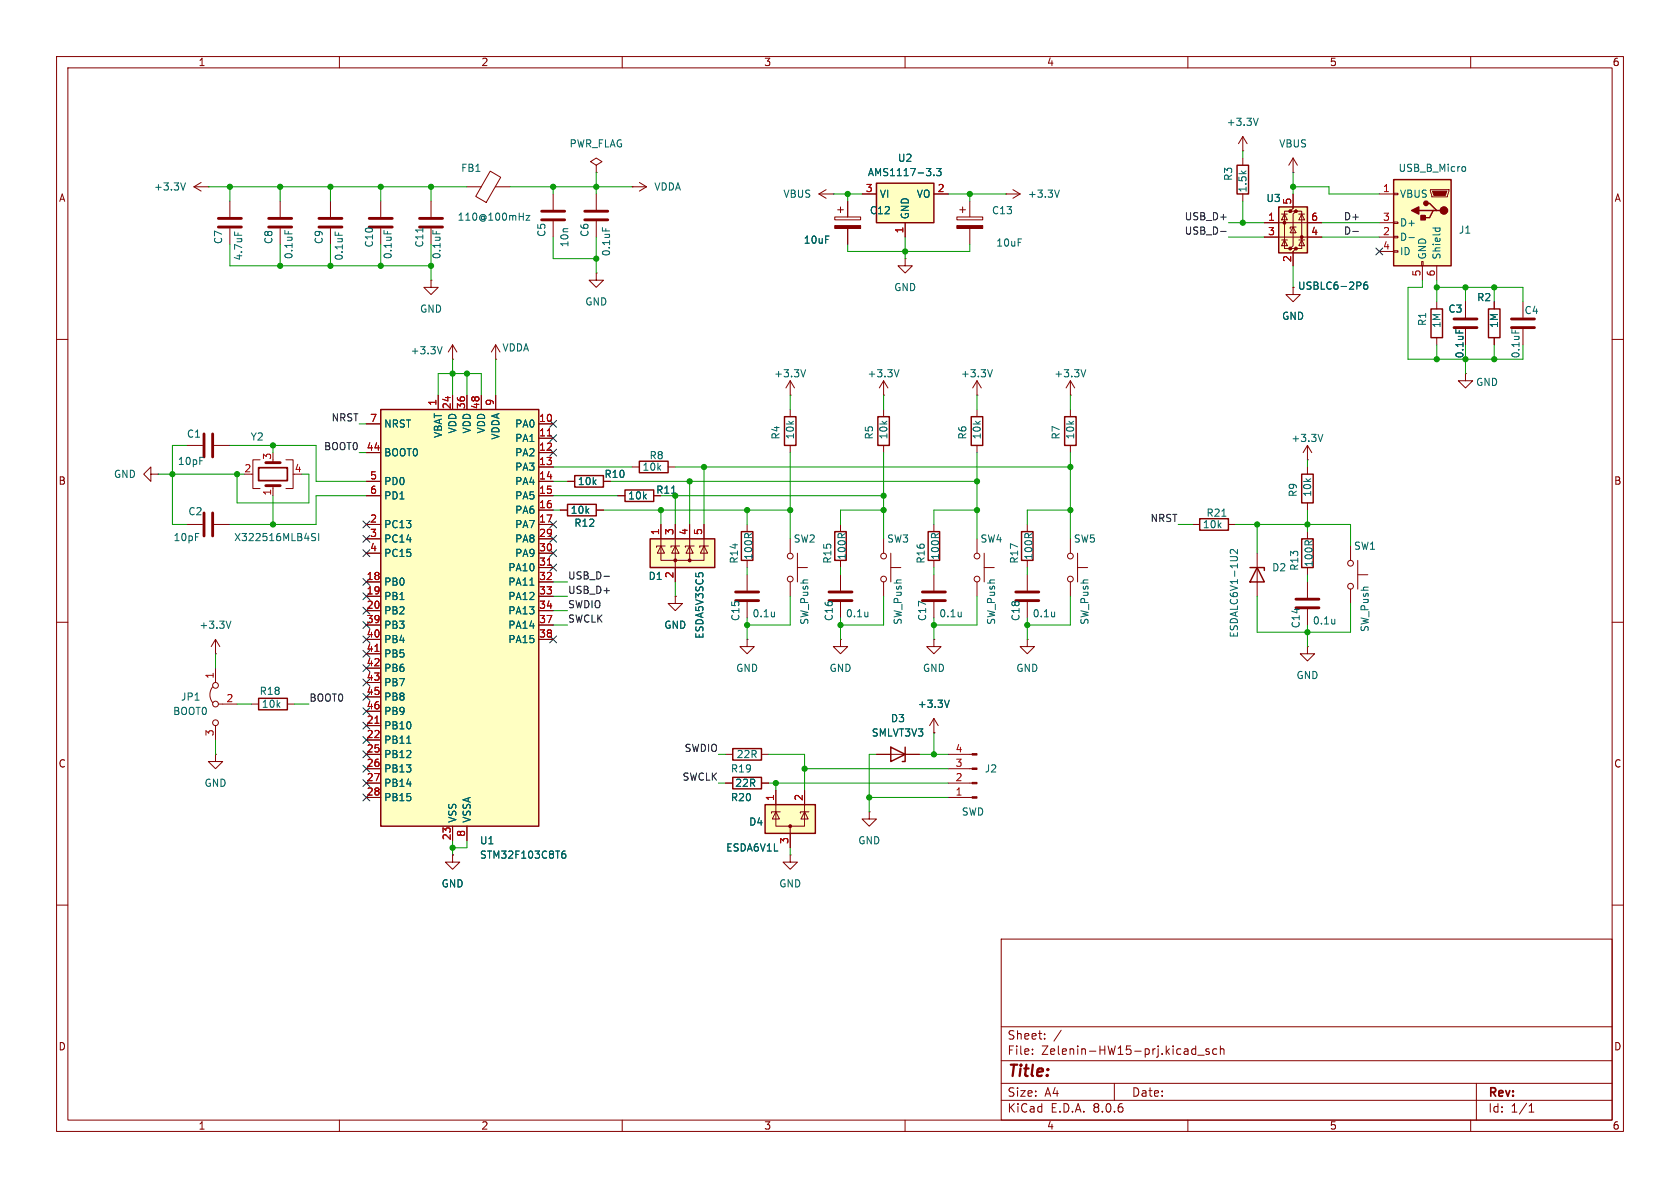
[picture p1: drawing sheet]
<svg xmlns="http://www.w3.org/2000/svg" width="297mm" height="210mm" viewBox="0 0 297 210" stroke-linecap="round" stroke-linejoin="round" font-family="sans-serif">
<defs><g id="words">
<text font-size="2.8" fill="#840000" x="178" y="190.9">Title:</text>
<g font-size="2.1" fill="#840000">
<text x="178" y="184">Sheet:</text>
<text x="178" y="186.7">File:</text>
<text x="184.1" y="186.7">Zelenin-HW15-prj.kicad_sch</text>
<text x="178" y="196.9">KiCad</text>
<text x="178" y="194.1">Size:</text>
<text x="184.7" y="194.1">A4</text>
<text x="185.7" y="196.9">E.D.A.</text>
<text x="193.3" y="196.9">8.0.6</text>
<text x="200" y="194.1">Date:</text>
<text x="263" y="194.3">Rev:</text>
<text x="263" y="196.9">Id:</text>
<text x="267.1" y="196.9">1/1</text>
</g>
<g font-size="1.8" fill="#840000">
<text x="35" y="11.9">1</text>
<text x="85" y="11.9">2</text>
<text x="135" y="11.9">3</text>
<text x="185" y="11.9">4</text>
<text x="235" y="11.9">5</text>
<text x="285" y="11.9">6</text>
<text x="10.3" y="35.9">A</text>
<text x="285.3" y="35.9">A</text>
<text x="10.3" y="85.9">B</text>
<text x="106.8" y="84.7">R10</text>
<text x="115.9" y="87.5">R11</text>
<text x="285.3" y="85.9">B</text>
<text x="10.3" y="135.9">C</text>
<text x="285.3" y="135.9">C</text>
<text x="10.3" y="185.9">D</text>
<text x="285.3" y="185.9">D</text>
<text x="35" y="199.9">1</text>
<text x="85" y="199.9">2</text>
<text x="135" y="199.9">3</text>
<text x="185" y="199.9">4</text>
<text x="235" y="199.9">5</text>
<text x="285" y="199.9">6</text>
</g>
<g font-size="1.8" fill="#006464">
<text x="216.8" y="22.5">+3.3V</text>
<text x="100.6" y="26.3">PWR_FLAG</text>
<text x="158.6" y="28.8">U2</text>
<text x="226" y="26.3">VBUS</text>
<text x="27.1" y="33.9">+3.3V</text>
<text x="81.4" y="30.6">FB1</text>
<text x="115.6" y="33.9">VDDA</text>
<text x="138.4" y="35.2">VBUS</text>
<text x="153.3" y="31.3">AMS1117-3.3</text>
<text x="155.4" y="35.2">VI</text>
<text x="162" y="35.2">VO</text>
<text x="181.6" y="35.2">+3.3V</text>
<text x="218" y="32.1" transform="rotate(-90 218 32.1)">R3</text>
<text x="220.6" y="34.1" transform="rotate(-90 220.6 34.1)">1.5k</text>
<text x="223.8" y="35.9">U3</text>
<text x="247.2" y="30.6">USB_B_Micro</text>
<text x="247.4" y="35.2">VBUS</text>
<text x="80.8" y="39.2">110@100mHz</text>
<text x="96.6" y="42" transform="rotate(-90 96.6 42)">C5</text>
<text x="104.2" y="42" transform="rotate(-90 104.2 42)">C6</text>
<text x="153.7" y="38.1">C12</text>
<text x="160.9" y="38.9" transform="rotate(-90 160.9 38.9)">GND</text>
<text x="175.3" y="38.1">C13</text>
<text x="247.4" y="40.2">D+</text>
<text x="257.8" y="41.5">J1</text>
<text x="39.5" y="43.3" transform="rotate(-90 39.5 43.3)">C7</text>
<text x="43" y="46.2" transform="rotate(-90 43 46.2)">4.7uF</text>
<text x="48.4" y="43.3" transform="rotate(-90 48.4 43.3)">C8</text>
<text x="51.9" y="45.9" transform="rotate(-90 51.9 45.9)">0.1uF</text>
<text x="57.3" y="43.3" transform="rotate(-90 57.3 43.3)">C9</text>
<text x="60.8" y="46.2" transform="rotate(-90 60.8 46.2)">0.1uF</text>
<text x="66.1" y="43.9" transform="rotate(-90 66.1 43.9)">C10</text>
<text x="69.4" y="45.9" transform="rotate(-90 69.4 45.9)">0.1uF</text>
<text x="75" y="43.9" transform="rotate(-90 75 43.9)">C11</text>
<text x="78.1" y="45.9" transform="rotate(-90 78.1 45.9)">0.1uF</text>
<text x="100.7" y="43.8" transform="rotate(-90 100.7 43.8)">10n</text>
<text x="108.1" y="45.4" transform="rotate(-90 108.1 45.4)">0.1uF</text>
<text x="142" y="43.3">10uF</text>
<text x="176" y="43.8">10uF</text>
<text x="247.4" y="42.8">D-</text>
<text x="247.4" y="45.3">ID</text>
<text x="252.3" y="46" transform="rotate(-90 252.3 46)">GND</text>
<text x="254.9" y="46" transform="rotate(-90 254.9 46)">Shield</text>
<text x="158" y="51.7">GND</text>
<text x="229.4" y="51.4">USBLC6-2P6</text>
<text x="261" y="53.4">R2</text>
<text x="74.2" y="55.5">GND</text>
<text x="103.4" y="54.2">GND</text>
<text x="226.6" y="56.7">GND</text>
<text x="252.3" y="57.7" transform="rotate(-90 252.3 57.7)">R1</text>
<text x="254.9" y="58.1" transform="rotate(-90 254.9 58.1)">1M</text>
<text x="256" y="55.5">C3</text>
<text x="265" y="58.1" transform="rotate(-90 265 58.1)">1M</text>
<text x="269.4" y="55.7">C4</text>
<text x="72.5" y="62.8">+3.3V</text>
<text x="88.7" y="62.3">VDDA</text>
<text x="136.8" y="66.9">+3.3V</text>
<text x="153.3" y="66.9">+3.3V</text>
<text x="169.8" y="66.9">+3.3V</text>
<text x="186.3" y="66.9">+3.3V</text>
<text x="260.9" y="68.4">GND</text>
<text x="32.9" y="77.6">C1</text>
<text x="67.8" y="75.8">NRST</text>
<text x="78.3" y="77.5" transform="rotate(-90 78.3 77.5)">VBAT</text>
<text x="80.9" y="76.7" transform="rotate(-90 80.9 76.7)">VDD</text>
<text x="83.4" y="76.7" transform="rotate(-90 83.4 76.7)">VDD</text>
<text x="86" y="76.7" transform="rotate(-90 86 76.7)">VDD</text>
<text x="88.5" y="77.8" transform="rotate(-90 88.5 77.8)">VDDA</text>
<text x="91" y="75.8">PA0</text>
<text x="138" y="77.8" transform="rotate(-90 138 77.8)">R4</text>
<text x="140.6" y="77.8" transform="rotate(-90 140.6 77.8)">10k</text>
<text x="154.5" y="77.8" transform="rotate(-90 154.5 77.8)">R5</text>
<text x="157.1" y="77.8" transform="rotate(-90 157.1 77.8)">10k</text>
<text x="171" y="77.8" transform="rotate(-90 171 77.8)">R6</text>
<text x="173.6" y="77.8" transform="rotate(-90 173.6 77.8)">10k</text>
<text x="187.6" y="77.8" transform="rotate(-90 187.6 77.8)">R7</text>
<text x="190.1" y="77.8" transform="rotate(-90 190.1 77.8)">10k</text>
<text x="31.4" y="82.4">10pF</text>
<text x="44.2" y="78.1">Y2</text>
<text x="67.8" y="80.9">BOOT0</text>
<text x="91" y="78.3">PA1</text>
<text x="91" y="80.9">PA2</text>
<text x="91" y="83.4">PA3</text>
<text x="113.5" y="83.4">10k</text>
<text x="114.7" y="81.4">R8</text>
<text x="228.2" y="78.3">+3.3V</text>
<text x="20" y="84.7">GND</text>
<text x="67.8" y="86">PD0</text>
<text x="67.8" y="88.5">PD1</text>
<text x="91" y="86">PA4</text>
<text x="91" y="88.5">PA5</text>
<text x="102.1" y="86">10k</text>
<text x="111" y="88.5">10k</text>
<text x="229.5" y="88" transform="rotate(-90 229.5 88)">R9</text>
<text x="232" y="87.9" transform="rotate(-90 232 87.9)">10k</text>
<text x="30.6" y="95.9">10pF</text>
<text x="33.2" y="91.3">C2</text>
<text x="41.3" y="95.9">X322516MLB4SI</text>
<text x="67.8" y="93.6">PC13</text>
<text x="91" y="91">PA6</text>
<text x="91" y="93.6">PA7</text>
<text x="100.8" y="91">10k</text>
<text x="101.4" y="93.3">R12</text>
<text x="212.6" y="93.6">10k</text>
<text x="213.2" y="91.5">R21</text>
<text x="67.8" y="96.1">PC14</text>
<text x="67.8" y="98.7">PC15</text>
<text x="89.8" y="101.2">PA10</text>
<text x="91" y="96.1">PA8</text>
<text x="91" y="98.7">PA9</text>
<text x="130.7" y="99.7" transform="rotate(-90 130.7 99.7)">R14</text>
<text x="133.2" y="99.1" transform="rotate(-90 133.2 99.1)">100R</text>
<text x="140.2" y="96.1">SW2</text>
<text x="147.2" y="99.7" transform="rotate(-90 147.2 99.7)">R15</text>
<text x="149.7" y="99.1" transform="rotate(-90 149.7 99.1)">100R</text>
<text x="156.7" y="96.1">SW3</text>
<text x="163.7" y="99.7" transform="rotate(-90 163.7 99.7)">R16</text>
<text x="166.2" y="99.1" transform="rotate(-90 166.2 99.1)">100R</text>
<text x="173.2" y="96.1">SW4</text>
<text x="180.2" y="99.7" transform="rotate(-90 180.2 99.7)">R17</text>
<text x="182.7" y="99.1" transform="rotate(-90 182.7 99.1)">100R</text>
<text x="189.7" y="96.1">SW5</text>
<text x="224.8" y="101.2">D2</text>
<text x="229.7" y="101" transform="rotate(-90 229.7 101)">R13</text>
<text x="232.3" y="100.3" transform="rotate(-90 232.3 100.3)">100R</text>
<text x="239.3" y="97.4">SW1</text>
<text x="67.8" y="103.7">PB0</text>
<text x="67.8" y="106.3">PB1</text>
<text x="89.8" y="103.7">PA11</text>
<text x="89.8" y="106.3">PA12</text>
<text x="114.6" y="102.7">D1</text>
<text x="35.2" y="111.4">+3.3V</text>
<text x="67.8" y="108.8">PB2</text>
<text x="67.8" y="111.4">PB3</text>
<text x="67.8" y="113.9">PB4</text>
<text x="89.8" y="108.8">PA13</text>
<text x="89.8" y="111.4">PA14</text>
<text x="89.8" y="113.9">PA15</text>
<text x="117.3" y="111.4">GND</text>
<text x="124.6" y="113" transform="rotate(-90 124.6 113)">ESDA5V3SC5</text>
<text x="130.9" y="109.9" transform="rotate(-90 130.9 109.9)">C15</text>
<text x="132.9" y="109.3">0.1u</text>
<text x="143.1" y="110.5" transform="rotate(-90 143.1 110.5)">SW_Push</text>
<text x="147.4" y="109.9" transform="rotate(-90 147.4 109.9)">C16</text>
<text x="149.5" y="109.3">0.1u</text>
<text x="159.6" y="110.5" transform="rotate(-90 159.6 110.5)">SW_Push</text>
<text x="163.9" y="109.9" transform="rotate(-90 163.9 109.9)">C17</text>
<text x="166" y="109.3">0.1u</text>
<text x="176.1" y="110.5" transform="rotate(-90 176.1 110.5)">SW_Push</text>
<text x="180.4" y="109.9" transform="rotate(-90 180.4 109.9)">C18</text>
<text x="182.5" y="109.3">0.1u</text>
<text x="192.6" y="110.5" transform="rotate(-90 192.6 110.5)">SW_Push</text>
<text x="219" y="112.8" transform="rotate(-90 219 112.8)">ESDALC6V1-1U2</text>
<text x="230" y="111.2" transform="rotate(-90 230 111.2)">C14</text>
<text x="232" y="110.6">0.1u</text>
<text x="242.2" y="111.8" transform="rotate(-90 242.2 111.8)">SW_Push</text>
<text x="67.8" y="116.4">PB5</text>
<text x="67.8" y="119">PB6</text>
<text x="130" y="119">GND</text>
<text x="146.6" y="119">GND</text>
<text x="163.1" y="119">GND</text>
<text x="179.6" y="119">GND</text>
<text x="31.9" y="124.1">JP1</text>
<text x="45.8" y="123">R18</text>
<text x="46.2" y="125.3">10k</text>
<text x="67.8" y="121.5">PB7</text>
<text x="67.8" y="124.1">PB8</text>
<text x="162.2" y="125.3">+3.3V</text>
<text x="229.1" y="120.2">GND</text>
<text x="30.5" y="126.6">BOOT0</text>
<text x="67.8" y="129.1">PB10</text>
<text x="67.8" y="131.7">PB11</text>
<text x="67.8" y="126.6">PB9</text>
<text x="154" y="130.4">SMLVT3V3</text>
<text x="157.4" y="127.9">D3</text>
<text x="67.8" y="134.2">PB12</text>
<text x="67.8" y="136.8">PB13</text>
<text x="129.1" y="136.8">R19</text>
<text x="130.1" y="134.2">22R</text>
<text x="174" y="136.8">J2</text>
<text x="36.1" y="139.3">GND</text>
<text x="67.8" y="139.3">PB14</text>
<text x="67.8" y="141.8">PB15</text>
<text x="129.1" y="141.8">R20</text>
<text x="129.9" y="139.3">22R</text>
<text x="80.9" y="145.5" transform="rotate(-90 80.9 145.5)">VSS</text>
<text x="83.4" y="145.5" transform="rotate(-90 83.4 145.5)">VSSA</text>
<text x="84.8" y="149.5">U1</text>
<text x="132.3" y="146.2">D4</text>
<text x="151.6" y="149.5">GND</text>
<text x="169.9" y="144.4">SWD</text>
<text x="84.8" y="152">STM32F103C8T6</text>
<text x="128.3" y="150.7">ESDA6V1L</text>
<text x="78" y="157.1">GND</text>
<text x="137.7" y="157.1">GND</text>
</g>
<g font-size="1.8" fill="#a90000">
<text x="153" y="34">3</text>
<text x="165.7" y="34">2</text>
<text x="244.4" y="34">1</text>
<text x="159.8" y="41.3" transform="rotate(-90 159.8 41.3)">1</text>
<text x="224.1" y="39.1">1</text>
<text x="224.1" y="41.7">3</text>
<text x="228.3" y="36.3" transform="rotate(-90 228.3 36.3)">5</text>
<text x="231.7" y="41.7">4</text>
<text x="231.7" y="39.1">6</text>
<text x="244.4" y="41.7">2</text>
<text x="244.4" y="39.1">3</text>
<text x="228.3" y="46.4" transform="rotate(-90 228.3 46.4)">2</text>
<text x="244.4" y="44.2">4</text>
<text x="251.2" y="49" transform="rotate(-90 251.2 49)">5</text>
<text x="253.7" y="49" transform="rotate(-90 253.7 49)">6</text>
<text x="77.2" y="71.8" transform="rotate(-90 77.2 71.8)">1</text>
<text x="87.4" y="71.8" transform="rotate(-90 87.4 71.8)">9</text>
<text x="65.3" y="74.7">7</text>
<text x="79.8" y="72.4" transform="rotate(-90 79.8 72.4)">24</text>
<text x="82.3" y="72.4" transform="rotate(-90 82.3 72.4)">36</text>
<text x="84.8" y="72.4" transform="rotate(-90 84.8 72.4)">48</text>
<text x="95.2" y="74.7">10</text>
<text x="95.2" y="77.2">11</text>
<text x="43.1" y="83.6">2</text>
<text x="48" y="81.4" transform="rotate(-90 48 81.4)">3</text>
<text x="52" y="83.6">4</text>
<text x="64.7" y="79.8">44</text>
<text x="95.2" y="79.8">12</text>
<text x="95.2" y="82.3">13</text>
<text x="48" y="87.7" transform="rotate(-90 48 87.7)">1</text>
<text x="65.3" y="84.8">5</text>
<text x="65.3" y="87.4">6</text>
<text x="95.2" y="84.8">14</text>
<text x="95.2" y="87.4">15</text>
<text x="95.2" y="89.9">16</text>
<text x="65.3" y="92.5">2</text>
<text x="65.3" y="95">3</text>
<text x="95.2" y="92.5">17</text>
<text x="95.2" y="95">29</text>
<text x="116.6" y="94.7" transform="rotate(-90 116.6 94.7)">1</text>
<text x="119.1" y="94.7" transform="rotate(-90 119.1 94.7)">3</text>
<text x="121.7" y="94.7" transform="rotate(-90 121.7 94.7)">4</text>
<text x="124.2" y="94.7" transform="rotate(-90 124.2 94.7)">5</text>
<text x="65.3" y="97.5">4</text>
<text x="95.2" y="97.5">30</text>
<text x="95.2" y="100.1">31</text>
<text x="64.7" y="102.6">18</text>
<text x="64.7" y="105.2">19</text>
<text x="64.7" y="107.7">20</text>
<text x="95.2" y="102.6">32</text>
<text x="95.2" y="105.2">33</text>
<text x="95.2" y="107.7">34</text>
<text x="119.1" y="102.3" transform="rotate(-90 119.1 102.3)">2</text>
<text x="64.7" y="110.2">39</text>
<text x="64.7" y="112.8">40</text>
<text x="95.2" y="110.2">37</text>
<text x="95.2" y="112.8">38</text>
<text x="64.7" y="115.3">41</text>
<text x="64.7" y="117.9">42</text>
<text x="37.8" y="120.1" transform="rotate(-90 37.8 120.1)">1</text>
<text x="39.9" y="124.2">2</text>
<text x="64.7" y="120.4">43</text>
<text x="64.7" y="122.9">45</text>
<text x="64.7" y="125.5">46</text>
<text x="37.8" y="130.2" transform="rotate(-90 37.8 130.2)">3</text>
<text x="64.7" y="128">21</text>
<text x="64.7" y="130.6">22</text>
<text x="64.7" y="133.1">25</text>
<text x="64.7" y="135.6">26</text>
<text x="168.8" y="135.6">3</text>
<text x="168.8" y="133.1">4</text>
<text x="64.7" y="138.2">27</text>
<text x="64.7" y="140.7">28</text>
<text x="136.9" y="141.7" transform="rotate(-90 136.9 141.7)">1</text>
<text x="142" y="141.7" transform="rotate(-90 142 141.7)">2</text>
<text x="168.8" y="140.7">1</text>
<text x="168.8" y="138.2">2</text>
<text x="79.8" y="148.6" transform="rotate(-90 79.8 148.6)">23</text>
<text x="82.3" y="148" transform="rotate(-90 82.3 148)">8</text>
<text x="139.4" y="149.3" transform="rotate(-90 139.4 149.3)">3</text>
</g>
<g font-size="1.8" fill="#0f0f0f">
<text x="209.3" y="39">USB_D+</text>
<text x="209.3" y="41.6">USB_D-</text>
<text x="237.5" y="41.6">D-</text>
<text x="237.5" y="39">D+</text>
<text x="58.5" y="74.6">NRST</text>
<text x="57.2" y="79.7">BOOT0</text>
<text x="203.3" y="92.4">NRST</text>
<text x="100.3" y="107.6">SWDIO</text>
<text x="100.3" y="102.5">USB_D-</text>
<text x="100.3" y="105.1">USB_D+</text>
<text x="100.3" y="110.1">SWCLK</text>
<text x="54.6" y="124.1">BOOT0</text>
<text x="120.9" y="133">SWDIO</text>
<text x="120.6" y="138.1">SWCLK</text>
</g>
<g font-size="1.8" fill="#009600">
<text x="258.9" y="63.4" transform="rotate(-90 258.9 63.4)">0.1uF</text>
<text x="268.8" y="63.4" transform="rotate(-90 268.8 63.4)">0.1uF</text>
</g>
</g></defs>
<g fill="none" stroke="#840000" stroke-width=".18">
<path d="M10 10h277v190h-277zM12 12h273v186h-273zM60 10v2M110 10v2M160 10v2M210 10v2M260 10v2M40.6 35.6v2.8M49.5 35.6v2.8M67.3 35.6v2.8M76.2 35.6v2.8M10 60h2"/>
<path d="M40.6 40.4v2.8M49.5 40.4v2.8M67.3 40.4v2.8M76.2 40.4v2.8M105.4 48.3v1.2h1.3l-1.3 1.3-1.3-1.3h1.3M105.4 48.3h.1M285 60h2M33 78.7h2.8M37.8 78.7h2.8M139.7 72.4v1.3M139.7 78.7v1.3M26.7 83.8v-1.2l-1.3 1.2 1.3 1.3v-1.3h1.2"/>
<path d="M27.9 83.8h.1M44.4 83.8h.3M46 81.3h-1.3v5.1h1.3M48.3 85.9v1.7M50.5 81.3h1.3v5.1h-1.3M10 110h2M148.6 101.6v2.8M148.6 106.4v2.8M285 110h2M38.1 133.4v1.2h-1.3l1.3 1.3 1.3-1.3h-1.3M38.1 133.4h.1M44.4 124.5h1.3"/>
<path d="M50.8 124.5h1.3M10 160h2M285 160h2M177 166h108v32h-108zM60 198v2M110 198v2M160 198v2M177 194.5h108M177 191.5h108M177 187.5h108M177 181.5h108M182.5 186.3v.1"/>
<path d="M182.5 185.5v.1M184.7 183.6v.1M184.7 182.8v.1M187.6 182.1l-1.3 2M197 191.5v3M210 198v2M210.8 186.3h.6M210.8 185.5h.6M211.4 184.9v1.5M211.7 186.5h1.2M213.7 185.5l-.3-.1-.2 .2v.2l.5 .2v.3h-.5M215.1 185.5l-.4-.1-.3 .3v.4l.1 .2h.6"/>
<path d="M215.7 185.5l.3-.1 .3 .1 .1 .9M215.7 184.9v1.5M260 198v2M261 191.5v6.5M270.3 196.6h.9M270.3 195.5l.4-.4v1.5"/>
</g>
<g fill="none" stroke="#840000" stroke-width=".51">
<path d="M38.6 38.6h4.1M47.5 38.6h4.1M65.3 38.6h4M74.2 38.6h4M38.6 40.1h4.1M47.5 40.1h4.1M65.3 40.1h4M74.2 40.1h4M36.1 76.7v4.1M37.6 76.7v4.1M47 85.9h2.5M47 81.8h2.5"/>
<path d="M146.6 104.6h4M146.6 106.2h4"/>
</g>
<path d="M41.5 41v.6M50.4 40.7v.6M67.9 40.7v.6M74.7 40.3v.7M76.5 40.7v.6M55.1 94.8l.6 .2 .1 .3-.2 .3-.5-.1M55.8 94.4l-.5-.1-.2 .1M56.3 94.3v1.3M153.4 108.2v.8M153.4 108.9v.1" fill="none" stroke="#006464" stroke-width=".18"/>
<path d="M138.7 73.7h2v5h-2zM45.7 123.4h5.1v2.1h-5.1z" fill="none" stroke="#840000" stroke-width=".25"/>
<path d="M45.7 82.7h5.1v2.3h-5.1z" fill="none" stroke="#840000" stroke-width=".3"/>
<path d="M246.4 31.8h10.1v15.2h-10.1z" fill="#ffffc2"/>
<path d="M218.7 29.2h2v5.1h-2zM246.4 31.8h10.1v15.2h-10.1zM250.8 37.2h2.6M252.1 35.9h.6l1.3 1.3h.6M254 37.2h-.6l-.7 1.3h-1.2M253 54.6h2v5.1h-2zM263.1 54.6h2.1v5.1h-2.1zM147.6 94h2v5.1h-2zM164.1 94h2v5.1h-2zM230.1 83.8h2.1v5.1h-2.1zM221 100.3h2.5v.5M222.2 100.3l1.3 2.6h-2.5z" fill="none" stroke="#840000" stroke-width=".25"/>
<g fill="#840000" stroke="#840000" stroke-width=".25">
<path d="M249.6 37.2l1.2-.6v1.2z"/>
<path d="M251.2 38.1h.8v.8h-.8z"/>
<circle cx="255.3" cy="37.2" r=".63"/>
<circle cx="252.1" cy="35.9" r=".38"/>
</g>
<g fill="none" stroke="#840000" stroke-width=".18">
<path d="M34.3 33l1.3 .8M34.3 33h2.5M35.6 32.3l-1.3 .7M36.8 33h.1M58.4 35.6v2.8M219.7 26.7h.1M219.7 24.1l-.8 1.3M219.7 24.1v2.6M219.7 27.9v1.3M219.7 34.3v1.3M219.7 24.1l.8 1.3M228.6 30.5h.1"/>
<path d="M228.6 27.9l-.8 1.3M228.6 27.9v2.6M228.6 27.9l.8 1.3M243.8 34.3h2.6M243.8 39.4h2.6M246.4 39.2h.7v.3h-.7zM246.4 34.2h.7v.2h-.7zM252.9 33.5h3.3v.3l-.3 1h-2.8zM58.4 40.4v2.8M243.8 41.9h2.6M243.8 44.5h2.6M246.4 44.3h.7v.3h-.7z"/>
<path d="M246.4 41.8h.7v.2h-.7zM251.3 46.2h.3v.8h-.3zM251.5 47v2.5M254 47v2.5M254 53.3v1.3M254 59.7v1.3M259.1 53.3v2.8M259.1 58.2v2.8M264.2 53.3v1.3M264.2 59.7v1.3M269.2 53.3v2.8M269.2 58.2v2.8"/>
<path d="M231.1 78.7l-.7 1.3M231.1 78.7v2.6M231.1 78.7l.8 1.3M259.1 66v1.3h-1.3l1.3 1.3 1.2-1.3h-1.2M259.1 66h.1M139.7 95.3v2.5M141 97.8v5.1M148.6 92.7v1.3M148.6 99.1v1.2M156.2 95.3v2.5M157.5 97.8v5.1M165.1 92.7v1.3"/>
<path d="M165.1 99.1v1.2M172.7 95.3v2.5M174 97.8v5.1M222.2 97.8v7.6M231.1 81.3h.1M231.1 82.6v1.2M231.1 88.9v1.3M238.8 96.5v2.6M240 99.1v5M139.7 102.9v2.5M141 100.3h1.7M156.2 102.9v2.5"/>
<path d="M157.5 100.3h1.8M165.1 113v1.3h1.3l-1.3 1.3-1.3-1.3h1.3M165.1 113h.1M172.7 102.9v2.5M174 100.3h1.8M181.6 113v1.3h1.3l-1.3 1.3-1.3-1.3h1.3M181.6 113h.1M231.1 114.3v1.3h1.3l-1.3 1.2-1.2-1.2h1.2M231.1 114.3h.1M231.1 102.9v2.8M231.1 107.7v2.8M238.8 104.1v2.6"/>
<path d="M240 101.6h1.8M80 151.1v1.3h1.3l-1.3 1.3-1.3-1.3h1.3M80 151.1h.1"/>
<circle cx="139.7" cy="98.3" r=".51"/>
<circle cx="156.2" cy="98.3" r=".51"/>
<circle cx="172.7" cy="98.3" r=".51"/>
<circle cx="238.8" cy="99.6" r=".51"/>
<circle cx="139.7" cy="102.4" r=".51"/>
<circle cx="156.2" cy="102.4" r=".51"/>
<circle cx="172.7" cy="102.4" r=".51"/>
<circle cx="238.8" cy="103.6" r=".51"/>
</g>
<path d="M253.2 33.8h2.6l-.3 .7h-2z" fill="#840000" stroke="#840000" stroke-width=".18"/>
<g fill="none" stroke="#006464" stroke-width=".18">
<path d="M32.8 32.3l-.4 1.3M222.4 20.9l-.4 1.3M258.7 29.5h.3l.1 .2-.1 .5-.3 .1M59.3 41v.6M249.1 42h.9M253.3 40.3h1.3M253.8 40.3l-.1 .4M254.5 40.3l.1 .4M257.4 58.3v.6M267.3 58.3v.6M233.9 76.8l-.5 1.2M218.8 97.1v.8l-.9-.8-.4 .3 .1 .5"/>
<path d="M236 109.5v.8M236 110.2h-.1"/>
</g>
<path d="M56.4 38.6h4.1M56.4 40.1h4.1M257 57.9h4.1M257 56.4h4.1M267.2 57.9h4.1M267.2 56.4h4.1M229.1 105.9h4.1M229.1 107.4h4.1" fill="none" stroke="#840000" stroke-width=".51"/>
<path d="M67.3 72.4h27.9v73.7h-27.9z" fill="#ffffc2"/>
<path d="M67.3 72.4h27.9v73.7h-27.9zM131.1 94h2v5.1h-2zM212.1 91.7h5.1v2h-5.1z" fill="none" stroke="#840000" stroke-width=".25"/>
<g fill="none" stroke="#840000" stroke-width=".18">
<path d="M64.8 74.9h2.5M77.5 69.9v2.5M80 69.9v2.5M82.5 69.9v2.5M85.1 69.9v2.5M87.6 69.9v2.5M95.2 74.9h2.6M95.2 77.5h2.6M33 92.7h2.8M37.8 92.7h2.8M64.8 80h2.5M64.8 85.1h2.5"/>
<path d="M64.8 87.6h2.5M64.8 92.7h2.5M64.8 95.3h2.5M64.8 97.8h2.5M95.2 80h2.6M95.2 82.6h2.6M95.2 85.1h2.6M95.2 87.6h2.6M95.2 90.2h2.6M95.2 92.7h2.6M95.2 95.3h2.6M95.2 97.8h2.6"/>
<path d="M132.1 92.7v1.3M132.1 99.1v1.2M189.2 95.3v2.5M190.5 97.8v5.1M210.8 92.7h1.3M217.2 92.7h1.2M38.1 115.6h.1M38.1 113l.8 1.3M38.1 113v2.6M38.1 113l-.8 1.3M64.8 102.9h2.5M64.8 105.4h2.5"/>
<path d="M64.8 108h2.5M64.8 110.5h2.5M64.8 113h2.5M64.8 115.6h2.5M64.8 118.1h2.5M95.2 102.9h2.6M95.2 105.4h2.6M95.2 108h2.6M95.2 100.3h2.6M95.2 110.5h2.6M95.2 113h2.6M119.4 105.4v1.3h1.2l-1.2 1.3-1.3-1.3h1.3"/>
<path d="M119.4 105.4h.1M132.1 101.6v2.8M132.1 106.4v2.8M181.6 101.6v2.8M181.6 106.4v2.8M189.2 102.9v2.5M190.5 100.3h1.8M64.8 128.3h2.5M64.8 130.8h2.5M64.8 133.4h2.5M64.8 135.9h2.5M64.8 138.4h2.5"/>
<path d="M64.8 120.7h2.5M64.8 123.2h2.5M64.8 125.7h2.5M64.8 141h2.5M80 146.1v2.5M82.5 146.1v2.5"/>
<circle cx="189.2" cy="98.3" r=".51"/>
<circle cx="189.2" cy="102.4" r=".51"/>
</g>
<path d="M96.8 77.1h.7M96.8 99.9h.7M66.3 115.2h.7M66.3 127.9h.7" fill="none" stroke="#a90000" stroke-width=".18"/>
<path d="M216 91.3h.7M40.8 109.8l-.4 1.3M93.7 103.4h.7M136.9 108.2v.8M136.9 108.9v.1M186.4 108.2v.8M186.4 108.9v.1M71.9 131.4h.7M99.3 151.2l.3-.3 .3 .1 .1 .2v.3l-.2 .2-.4-.1-.1-.1M99.9 150.4l-.3 .1-.3 .5" fill="none" stroke="#006464" stroke-width=".18"/>
<path d="M36.1 90.7v4M37.6 90.7v4M130 104.6h4.1M130 106.2h4.1M179.6 104.6h4M179.6 106.2h4" fill="none" stroke="#840000" stroke-width=".51"/>
<path d="M114.9 95.3h11.5v5h-11.5z" fill="#ffffc2"/>
<path d="M110.5 86.6h5.1v2h-5.1zM113 81.5h5.1v2.1h-5.1zM114.9 95.3h11.5v5h-11.5zM230.1 95.3h2.1v5h-2.1zM129.5 137.4h5.1v2h-5.1zM129.5 132.3h5.1v2.1h-5.1z" fill="none" stroke="#840000" stroke-width=".25"/>
<g fill="#840000" stroke="#840000" stroke-width=".18">
<circle cx="119.4" cy="99.1" r=".25"/>
<circle cx="121.9" cy="99.1" r=".25"/>
</g>
<g fill="none" stroke="#840000" stroke-width=".18">
<path d="M82.5 33h2.6M86.7 30.3l1.8 1-2.5 4.5-1.9-1.1zM87.6 33h2.6M97.8 34.3v2.8M97.8 39.1v2.8M105.4 34.3v2.8M105.4 39.1v2.8M76.2 49.5v1.3h1.3l-1.3 1.3-1.3-1.3h1.3M76.2 49.5h.1M228.6 50.8v1.3h1.3l-1.3 1.2-1.3-1.2h1.3M228.6 50.8h.1M80 63.5h.1"/>
<path d="M80 61l-.8 1.2M80 61v2.5M80 61l.8 1.2M87.6 63.5h.1M87.6 61l-.7 1.2M87.6 61v2.5M87.6 61l.8 1.2M109.2 87.6h1.3M111.8 82.6h1.2M116.8 96.5v2.6h5.1v-2.6M116.8 96.5l.7 1.3h-1.3zM116.8 92.7v3.8"/>
<path d="M117.6 96.5h-1.5v.3M118.1 82.6h1.3M119.4 96.5l.6 1.3h-1.3zM119.4 92.7v10.2M120.1 96.5h-1.5v.3M121.9 96.5l.7 1.3h-1.3zM121.9 92.7v3.8M122.7 96.5h-1.5v.3M124.5 96.5v2.6h-2.6M124.5 96.5l.6 1.3h-1.3zM124.5 92.7v3.8M125.2 96.5h-1.5v.3"/>
<path d="M231.1 94v1.3M132.1 113v1.3h1.2l-1.2 1.3-1.3-1.3h1.3M132.1 113h.1M231.1 100.3v1.3M128.3 138.4h1.2M128.3 133.4h1.2M134.6 138.4h1.3M134.6 133.4h1.3"/>
</g>
<path d="M93 38.1h.7l-.7 .8h.7M106.5 40.2v.6M78.2 61.3l-.5 1.3M118.7 87.2h.8" fill="none" stroke="#006464" stroke-width=".18"/>
<path d="M95.8 37.3h4M95.8 38.9h4M103.4 37.3h4M103.4 38.9h4" fill="none" stroke="#840000" stroke-width=".51"/>
<path d="M226.1 36.6h5v8.1h-5z" fill="#ffffc2"/>
<g fill="#840000" stroke="#840000" stroke-width=".18">
<path d="M171.9 133.2h.8v.3h-.8z"/>
<path d="M171.9 135.8h.8v.2h-.8z"/>
<path d="M171.9 138.3h.8v.3h-.8z"/>
<path d="M171.9 140.8h.8v.3h-.8z"/>
<circle cx="227.1" cy="39.4" r=".25"/>
<circle cx="228.1" cy="43.9" r=".25"/>
<circle cx="228.1" cy="37.3" r=".25"/>
<circle cx="229.1" cy="43.9" r=".25"/>
<circle cx="229.1" cy="37.3" r=".25"/>
<circle cx="230.1" cy="41.9" r=".25"/>
</g>
<g fill="none" stroke="#840000" stroke-width=".18">
<path d="M105.4 29.2l1-.6-1-.7-1 .7 1 .6v1.3M105.4 30.5h.1M111.8 33h.1M111.8 33h2.5M113 32.3l1.3 .7M114.3 33l-1.3 .8M223.5 39.4h10.2M226.6 37.8h1M227.1 37.8l.5 1.1h-1zM228.1 37.3h-1v6.6h1M228.6 34.3v2.5l-.5 .5h1l-.5 .5v5.6l-.5 .5h1l-.5 .6v2.5M229.1 37.3h1v6.6h-1"/>
<path d="M229.6 37.8h1M230.1 37.8l.5 1.1h-1zM223.5 41.9h10.2M226.6 42.4h1M227.1 42.4l.5 1h-1zM228.6 40.1l.5 1h-1zM229.1 40.1h-1v.4M229.6 42.4h1M230.1 42.4l.5 1h-1zM99.1 90.2h1.2M100.3 85.1h1.3M105.4 90.2h1.3"/>
<path d="M38.1 118.1v2.6M148.6 113v1.3h1.3l-1.3 1.3-1.3-1.3h1.3M148.6 113h.1M37.6 121.4a2.26 2.26 0 0 0 0 2.8M38.1 128.3v2.5M38.6 124.5h3.3M167.6 133.4h4.3M167.6 135.9h4.3M167.6 138.4h4.3M139.7 151.1v1.3h1.3l-1.3 1.3-1.3-1.3h1.3M139.7 151.1h.1M153.7 143.5v1.3h1.2l-1.2 1.3-1.3-1.3h1.3"/>
<path d="M153.7 143.5h.1M167.6 141h4.3"/>
<circle cx="38.1" cy="124.5" r=".51"/>
<circle cx="38.1" cy="121.2" r=".51"/>
<circle cx="38.1" cy="127.8" r=".51"/>
</g>
<path d="M226.1 36.6h5v8.1h-5zM100.3 89.2h5.1v2h-5.1zM101.6 84.1h5.1v2h-5.1z" fill="none" stroke="#840000" stroke-width=".25"/>
<path d="M240.5 49.9l.1 .2-.1 .4M241.7 49.9h-.4a.86 .86 0 0 0 0 1.2l.4-.1 .1-.4-.2-.3-.4 .1-.1 .2" fill="none" stroke="#006464" stroke-width=".18"/>
<path d="M135.3 142.2h8.8v5.1h-8.8z" fill="#ffffc2"/>
<path d="M157.5 132.1l2.5 1.3-2.5 1.2zM160 132.1v2.5h-.5M135.3 142.2h8.8v5.1h-8.8z" fill="none" stroke="#840000" stroke-width=".25"/>
<g fill="#840000" stroke="#840000" stroke-width=".18">
<path d="M169.2 39.9h4.5v.5h-4.5z"/>
<circle cx="139.7" cy="146" r=".25"/>
</g>
<g fill="none" stroke="#840000" stroke-width=".18">
<path d="M169.2 38.4h4.5v.5h-4.5zM169.7 37.1h1M170.2 36.6v1M171.4 35.6v2.8M171.4 40.4v2.8M137.2 139.7v3.8M142.2 139.7v3.8M154.9 133.4h7.7M165.1 129.5h.1M165.1 127l-.8 1.3M165.1 127v2.5M165.1 127l.8 1.3"/>
<path d="M137.2 143.5v2.6h5v-2.6M137.2 143.5l.6 1.3h-1.3zM137.9 143.5h-1.5v.3M139.7 146.1v3.8M142.2 143.5l.7 1.3h-1.3zM143 143.5h-1.5v.3"/>
</g>
<path d="M167.8 123.8l-.4 1.2" fill="none" stroke="#006464" stroke-width=".18"/>
<path d="M154.9 32.4h10.2v7h-10.2z" fill="#ffffc2"/>
<path d="M154.9 32.4h10.2v7h-10.2zM155.2 73.7h2v5h-2zM171.7 73.7h2v5h-2zM188.2 73.7h2v5h-2zM180.6 94h2v5.1h-2z" fill="none" stroke="#840000" stroke-width=".25"/>
<g fill="none" stroke="#840000" stroke-width=".18">
<path d="M144.8 34.3h2.5M144.8 34.3l1.2 .8M146 33.5l-1.2 .8M147.3 34.3h.1M147.6 38.4h4.5v.5h-4.5zM148.1 37.1h1M148.6 36.6v1M149.9 35.6v2.8M152.4 34.3h2.5M160 39.4v2.5M165.1 34.3h2.5M177.8 34.3h.1"/>
<path d="M177.8 34.3h2.5M179.1 33.5l1.2 .8M180.3 34.3l-1.2 .8M223.5 39.4h2.6M228.6 34.3v2.5M231.1 39.4h2.6M149.9 40.4v2.8M160 45.7v1.3h1.3l-1.3 1.3-1.3-1.3h1.3M160 45.7h.1M223.5 41.9h2.6M228.6 50.8h.1M228.6 44.5v2.5"/>
<path d="M231.1 41.9h2.6M259.1 53.3v2.8M259.1 58.2v2.8M264.2 53.3v1.3M264.2 59.7v1.3M64.8 74.9h2.5M77.5 69.9v2.5M80 69.9v2.5M82.5 69.9v2.5M85.1 69.9v2.5M87.6 69.9v2.5M95.2 74.9h2.6"/>
<path d="M95.2 77.5h2.6M139.7 69.9h.1M139.7 67.3l-.8 1.3M139.7 67.3v2.6M139.7 67.3l.8 1.3M156.2 69.9h.1M156.2 67.3l-.8 1.3M156.2 67.3v2.6M156.2 72.4v1.3M156.2 78.7v1.3M156.2 67.3l.8 1.3M172.7 69.9h.1"/>
<path d="M172.7 67.3l-.7 1.3M172.7 67.3v2.6M172.7 72.4v1.3M172.7 78.7v1.3M172.7 67.3l.8 1.3M189.2 69.9h.1M189.2 67.3l-.7 1.3M189.2 67.3v2.6M189.2 72.4v1.3M189.2 78.7v1.3M189.2 67.3l.8 1.3M64.8 87.6h2.5"/>
<path d="M64.8 85.1h2.5M64.8 80h2.5M64.8 92.7h2.5M64.8 95.3h2.5M64.8 97.8h2.5M95.2 87.6h2.6M95.2 85.1h2.6M95.2 90.2h2.6M95.2 80h2.6M95.2 82.6h2.6M95.2 92.7h2.6M95.2 95.3h2.6"/>
<path d="M95.2 97.8h2.6M99.1 90.2h1.2M100.3 85.1h1.3M105.4 90.2h1.3M109.2 87.6h1.3M116.8 92.7v2.6M119.4 92.7v2.6M121.9 92.7v2.6M124.5 92.7v2.6M181.6 92.7v1.3M181.6 99.1v1.2M64.8 102.9h2.5"/>
<path d="M64.8 105.4h2.5M64.8 108h2.5M64.8 110.5h2.5M64.8 113h2.5M64.8 115.6h2.5M64.8 118.1h2.5M95.2 102.9h2.6M95.2 105.4h2.6M95.2 108h2.6M95.2 100.3h2.6M95.2 110.5h2.6M95.2 113h2.6"/>
<path d="M119.4 105.4h.1M119.4 100.3v2.6M165.1 101.6v2.8M165.1 106.4v2.8M64.8 128.3h2.5M64.8 130.8h2.5M64.8 133.4h2.5M64.8 135.9h2.5M64.8 138.4h2.5M64.8 120.7h2.5M64.8 123.2h2.5M64.8 125.7h2.5"/>
<path d="M128.3 138.4h1.2M134.6 138.4h1.3M137.2 139.7v2.5M142.2 139.7v2.5M154.9 133.4h2.6M160 133.4h2.6M165.1 129.5h.1M64.8 141h2.5M80 151.1h.1M80 146.1v2.5M82.5 146.1v2.5M139.7 147.3v2.6"/>
</g>
<g fill="none" stroke="#006464" stroke-width=".18">
<path d="M165.1 30.9v.2M165.6 29.8h.8l-.5 .5 .4 .1v.5l-.2 .2-.5-.2M187.3 33.6l-.4 1.3M240.5 49.9l.1 .2-.1 .4M241.7 49.9h-.4a.86 .86 0 0 0 0 1.2l.4-.1 .1-.4-.2-.3-.4 .1-.1 .2M257.4 58.3v.6M142.4 65.3l-.4 1.3M158.9 65.3l-.4 1.3M175.4 65.3l-.4 1.3M192 65.3l-.5 1.3M118.7 87.2h.8M93.7 103.4h.7"/>
<path d="M169.9 108.2v.8M169.9 108.9v.1M71.9 131.4h.7M167.8 123.8l-.4 1.2M99.3 151.2l.3-.3 .3 .1 .1 .2v.3l-.2 .2-.4-.1-.1-.1M99.9 150.4l-.3 .1-.3 .5"/>
</g>
<path d="M147.6 39.9h4.5v.5h-4.5z" fill="#840000" stroke="#840000" stroke-width=".18"/>
<path d="M163.1 104.6h4M163.1 106.2h4" fill="none" stroke="#840000" stroke-width=".51"/>
<path d="M215.8 40.9h1M239.2 40.9h.9M106.8 101.9h.9" fill="none" stroke="#0f0f0f" stroke-width=".18"/>
<g fill="none" stroke="#009600" stroke-width=".18">
<path d="M36.8 33h45.7M40.6 33v2.6M49.5 33v2.6M58.4 33v2.6M67.3 33v2.6M76.2 33v2.6M90.2 33h21.6M97.8 33v1.3M105.4 30.5v3.8M147.3 34.3h5.1M149.9 34.3v1.3M167.6 34.3h10.2"/>
<path d="M171.4 34.3v1.3M217.2 39.4h6.3M219.7 26.7v1.2M219.7 35.6v3.8M228.6 33h6.3v1.3h8.9M228.6 30.5v3.8M233.7 39.4h10.1M40.6 43.2v3.8h35.6M49.5 43.2v3.8M58.4 43.2v3.8M67.3 43.2v3.8M76.2 43.2v6.3"/>
<path d="M97.8 41.9v3.8h7.6M105.4 41.9v6.4M149.9 43.2v1.3h21.5v-1.3M160 41.9v3.8M217.2 41.9h6.3M228.6 47v3.8M233.7 41.9h10.1M251.5 49.5v1.3h-2.6v12.7h20.3M254 50.8h15.2v2.5M254 49.5v3.8M259.1 50.8v2.5M264.2 50.8v2.5"/>
<path d="M33 78.7h-2.5v14h2.5M40.6 78.7h15.3v6.4h8.9M48.3 78.7v1.3M63.5 74.9h1.3M77.5 69.9v-3.9h7.6v3.9M80 63.5v6.4M82.5 66v3.9M87.6 63.5v6.4M139.7 69.9v2.5M156.2 69.9v2.5M172.7 69.9v2.5M189.2 69.9v2.5"/>
<path d="M254 61v2.5M259.1 63.5v2.5M264.2 61v2.5M27.9 83.8h15.3M41.9 83.8v5.1h12.7v-5.1h-1.3M48.3 87.6v5.1M63.5 80h1.3M64.8 87.6h-8.9v5.1h-15.3M97.8 90.2h1.3M97.8 85.1h2.5M97.8 82.6h14M97.8 87.6h11.4"/>
<path d="M106.7 90.2h33M107.9 85.1h64.8M116.8 90.2v2.5M119.4 82.6h69.8M121.9 85.1v7.6M124.5 82.6v10.1M132.1 90.2v2.5M139.7 80v15.3M156.2 87.6h-36.8v5.1M156.2 90.2h-7.6v2.5M156.2 80v15.3M172.7 90.2h-7.6v2.5"/>
<path d="M172.7 80v15.3M189.2 90.2h-7.6v2.5M189.2 80v15.3M208.3 92.7h2.5M218.4 92.7h20.4v3.8M222.2 92.7v5.1M231.1 81.3v1.3M231.1 90.2v3.8M38.1 115.6v2.5M97.8 102.9h2.5M97.8 108h2.5M97.8 105.4h2.5"/>
<path d="M97.8 110.5h2.5M119.4 102.9v2.5M132.1 100.3v1.3M132.1 109.2v3.8M139.7 105.4v5.1h-7.6M148.6 100.3v1.3M148.6 109.2v3.8M156.2 105.4v5.1h-7.6M165.1 100.3v1.3M165.1 109.2v3.8M172.7 105.4v5.1h-7.6M181.6 100.3v1.3"/>
<path d="M181.6 109.2v3.8M189.2 105.4v5.1h-7.6M222.2 105.4v6.4h16.6v-5.1M231.1 101.6v1.3M231.1 110.5v3.8M38.1 130.8v2.6M41.9 124.5h2.5M52.1 124.5h2.5M127 133.4h1.3M127 138.4h1.3M135.9 133.4h6.3v6.3M135.9 138.4h31.7"/>
<path d="M137.2 138.4v1.3M142.2 135.9h25.4M154.9 133.4h-1.2v10.1M162.6 133.4h5M165.1 129.5v3.9M80 148.6v2.5M82.5 148.6v1.3h-2.5M139.7 149.9v1.2M153.7 141h13.9"/>
</g>
<g fill="none" stroke="#000084" stroke-width=".18">
<path d="M243.2 43.8l1.2 1.3M244.4 43.8l-1.2 1.3M97.2 76.9l1.2 1.2M97.2 74.3l1.2 1.2M97.2 79.4l1.2 1.2M98.4 76.9l-1.2 1.2M98.4 74.3l-1.2 1.2M98.4 79.4l-1.2 1.2M64.2 92.1l1.2 1.2M64.2 94.6l1.2 1.3M64.2 97.2l1.2 1.2M65.4 92.1l-1.2 1.2"/>
<path d="M65.4 94.6l-1.2 1.3M65.4 97.2l-1.2 1.2M97.2 94.6l1.2 1.3M97.2 97.2l1.2 1.2M97.2 92.1l1.2 1.2M97.2 99.7l1.2 1.2M98.4 94.6l-1.2 1.3M98.4 97.2l-1.2 1.2M98.4 92.1l-1.2 1.2M98.4 99.7l-1.2 1.2M64.2 112.4l1.2 1.2M64.2 109.9l1.2 1.2"/>
<path d="M64.2 102.3l1.2 1.2M64.2 107.3l1.2 1.3M64.2 115l1.2 1.2M64.2 117.5l1.2 1.2M64.2 104.8l1.2 1.2M65.4 112.4l-1.2 1.2M65.4 109.9l-1.2 1.2M65.4 107.3l-1.2 1.3M65.4 102.3l-1.2 1.2M65.4 115l-1.2 1.2M65.4 117.5l-1.2 1.2M65.4 104.8l-1.2 1.2"/>
<path d="M97.2 112.4l1.2 1.2M98.4 112.4l-1.2 1.2M64.2 122.6l1.2 1.2M64.2 127.7l1.2 1.2M64.2 130.2l1.2 1.2M64.2 137.8l1.2 1.2M64.2 125.1l1.2 1.2M64.2 120l1.2 1.3M64.2 135.3l1.2 1.2M64.2 132.7l1.2 1.3M65.4 122.6l-1.2 1.2M65.4 127.7l-1.2 1.2"/>
<path d="M65.4 130.2l-1.2 1.2M65.4 137.8l-1.2 1.2M65.4 125.1l-1.2 1.2M65.4 120l-1.2 1.3M65.4 135.3l-1.2 1.2M65.4 132.7l-1.2 1.3M64.2 140.4l1.2 1.2M65.4 140.4l-1.2 1.2"/>
</g>
<path d="M96.8 77.1h.7M96.8 99.9h.7M66.3 115.2h.7M66.3 127.9h.7" fill="none" stroke="#a90000" stroke-width=".18"/>
<g fill="#009600" stroke="#009600" stroke-width=".18">
<circle cx="49.5" cy="47" r=".46"/>
<circle cx="30.5" cy="83.8" r=".46"/>
<circle cx="40.6" cy="33" r=".46"/>
<circle cx="49.5" cy="33" r=".46"/>
<circle cx="48.3" cy="78.7" r=".46"/>
<circle cx="80" cy="149.9" r=".46"/>
<circle cx="80" cy="66" r=".46"/>
<circle cx="76.2" cy="47" r=".46"/>
<circle cx="105.4" cy="45.7" r=".46"/>
<circle cx="82.5" cy="66" r=".46"/>
<circle cx="97.8" cy="33" r=".46"/>
<circle cx="105.4" cy="33" r=".46"/>
<circle cx="67.3" cy="47" r=".46"/>
<circle cx="58.4" cy="47" r=".46"/>
<circle cx="76.2" cy="33" r=".46"/>
<circle cx="67.3" cy="33" r=".46"/>
<circle cx="58.4" cy="33" r=".46"/>
<circle cx="139.7" cy="90.2" r=".46"/>
<circle cx="116.8" cy="90.2" r=".46"/>
<circle cx="119.4" cy="87.6" r=".46"/>
<circle cx="121.9" cy="85.1" r=".46"/>
<circle cx="124.5" cy="82.6" r=".46"/>
<circle cx="48.3" cy="92.7" r=".46"/>
<circle cx="41.9" cy="83.8" r=".46"/>
<circle cx="156.2" cy="87.6" r=".46"/>
<circle cx="156.2" cy="90.2" r=".46"/>
<circle cx="132.1" cy="90.2" r=".46"/>
<circle cx="222.2" cy="92.7" r=".46"/>
<circle cx="228.6" cy="33" r=".46"/>
<circle cx="231.1" cy="111.8" r=".46"/>
<circle cx="231.1" cy="92.7" r=".46"/>
<circle cx="259.1" cy="50.8" r=".46"/>
<circle cx="264.2" cy="50.8" r=".46"/>
<circle cx="254" cy="50.8" r=".46"/>
<circle cx="264.2" cy="63.5" r=".46"/>
<circle cx="254" cy="63.5" r=".46"/>
<circle cx="153.7" cy="141" r=".46"/>
<circle cx="132.1" cy="110.5" r=".46"/>
<circle cx="148.6" cy="110.5" r=".46"/>
<circle cx="142.2" cy="135.9" r=".46"/>
<circle cx="165.1" cy="110.5" r=".46"/>
<circle cx="165.1" cy="133.4" r=".46"/>
<circle cx="137.2" cy="138.4" r=".46"/>
<circle cx="171.4" cy="34.3" r=".46"/>
<circle cx="160" cy="44.5" r=".46"/>
<circle cx="219.7" cy="39.4" r=".46"/>
<circle cx="149.9" cy="34.3" r=".46"/>
<circle cx="172.7" cy="90.2" r=".46"/>
<circle cx="189.2" cy="90.2" r=".46"/>
<circle cx="189.2" cy="82.6" r=".46"/>
<circle cx="172.7" cy="85.1" r=".46"/>
<circle cx="181.6" cy="110.5" r=".46"/>
</g>
<use href="#words"/>
</svg>
